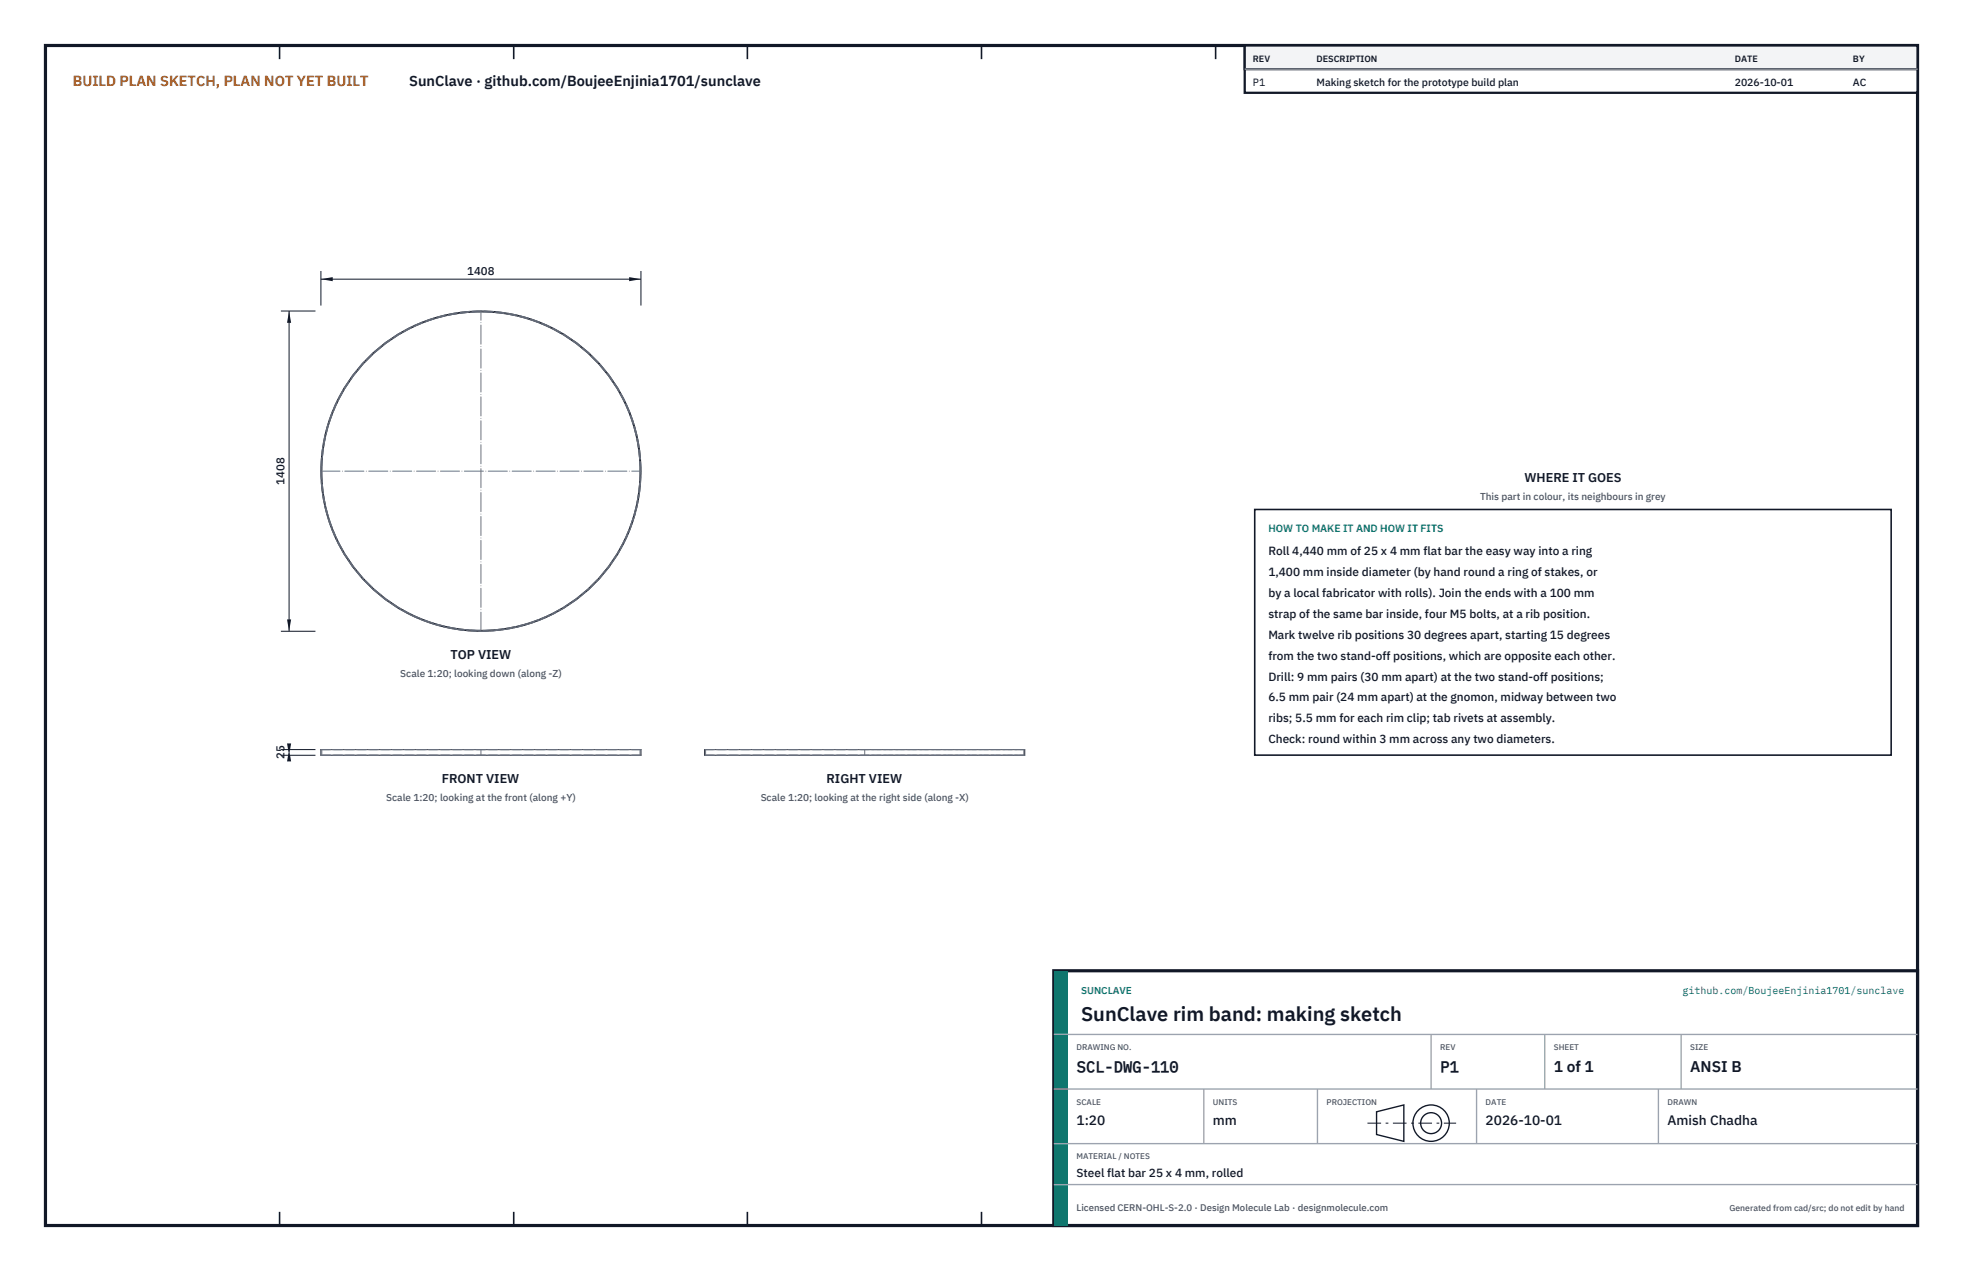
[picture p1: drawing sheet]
<svg xmlns="http://www.w3.org/2000/svg" width="432mm" height="279mm" viewBox="0 0 432 279" stroke-linecap="round" stroke-linejoin="round" font-family="sans-serif">
<defs><g id="words">
<text font-size="4.4" fill="#111827" x="237.8" y="224.4">SunClave rim band: making sketch</text>
<g font-size="3.4" fill="#111827">
<text x="236.8" y="235.6">SCL-DWG-110</text>
<text x="316.8" y="235.6">P1</text>
<text x="341.8" y="235.6">1 of 1</text>
<text x="371.8" y="235.6">ANSI B</text>
</g>
<text font-size="3.2" fill="#b45309" x="16" y="19">BUILD PLAN SKETCH, PLAN NOT YET BUILT</text>
<text font-size="3.2" fill="#111827" x="90" y="19">SunClave · github.com/BoujeeEnjinia1701/sunclave</text>
<g font-size="3" fill="#111827">
<text x="236.8" y="247.2">1:20</text>
<text x="266.8" y="247.2">mm</text>
<text x="326.8" y="247.2">2026-10-01</text>
<text x="366.8" y="247.2">Amish Chadha</text>
</g>
<g font-size="2.8" fill="#111827">
<text x="335.3" y="106">WHERE IT GOES</text>
<text x="99.1" y="144.8">TOP VIEW</text>
<text x="97.2" y="172">FRONT VIEW</text>
<text x="181.8" y="172">RIGHT VIEW</text>
</g>
<g font-size="2.6" fill="#111827">
<text x="279" y="122">Roll 4,440 mm of 25 x 4 mm flat bar the easy way into a ring</text>
<text x="279" y="126.6">1,400 mm inside diameter (by hand round a ring of stakes, or</text>
<text x="279" y="131.2">by a local fabricator with rolls). Join the ends with a 100 mm</text>
<text x="279" y="135.8">strap of the same bar inside, four M5 bolts, at a rib position.</text>
<text x="279" y="140.4">Mark twelve rib positions 30 degrees apart, starting 15 degrees</text>
<text x="279" y="145">from the two stand-off positions, which are opposite each other.</text>
<text x="279" y="149.6">Drill: 9 mm pairs (30 mm apart) at the two stand-off positions;</text>
<text x="279" y="154.2">6.5 mm pair (24 mm apart) at the gnomon, midway between two</text>
<text x="279" y="158.8">ribs; 5.5 mm for each rim clip; tab rivets at assembly.</text>
<text x="279" y="163.4">Check: round within 3 mm across any two diameters.</text>
<text x="236.8" y="258.8">Steel flat bar 25 x 4 mm, rolled</text>
</g>
<g font-size="2.5" fill="#111827">
<text x="102.8" y="60.4">1408</text>
<text x="62.6" y="106.6" transform="rotate(-90 62.6 106.6)">1408</text>
<text x="62.6" y="166.9" transform="rotate(-90 62.6 166.9)">25</text>
</g>
<g font-size="2.3" fill="#111827">
<text x="275.6" y="18.8">P1</text>
<text x="289.6" y="18.8">Making sketch for the prototype build plan</text>
<text x="381.6" y="18.8">2026-10-01</text>
<text x="407.6" y="18.8">AC</text>
</g>
<text font-size="2.3" fill="#0f766e" x="279" y="117">HOW TO MAKE IT AND HOW IT FITS</text>
<g font-size="2.2" fill="#4b5563">
<text x="325.6" y="110">This part in colour, its neighbours in grey</text>
<text x="88" y="148.8">Scale 1:20; looking down (along -Z)</text>
<text x="85" y="176">Scale 1:20; looking at the front (along +Y)</text>
<text x="167.3" y="176">Scale 1:20; looking at the right side (along -X)</text>
</g>
<g font-size="2.2" fill="#0f766e">
<text x="237.8" y="218.4">SUNCLAVE</text>
<text x="370.1" y="218.4">github.com/BoujeeEnjinia1701/sunclave</text>
</g>
<text font-size="2.1" fill="#4b5563" x="236.8" y="266.2">Licensed CERN-OHL-S-2.0 · Design Molecule Lab · designmolecule.com</text>
<g font-size="2" fill="#111827">
<text x="275.6" y="13.6">REV</text>
<text x="289.6" y="13.6">DESCRIPTION</text>
<text x="381.6" y="13.6">DATE</text>
<text x="407.6" y="13.6">BY</text>
</g>
<text font-size="1.9" fill="#4b5563" x="380.4" y="266.2">Generated from cad/src; do not edit by hand</text>
<g font-size="1.8" fill="#4b5563">
<text x="236.8" y="230.8">DRAWING NO.</text>
<text x="316.8" y="230.8">REV</text>
<text x="341.8" y="230.8">SHEET</text>
<text x="371.8" y="230.8">SIZE</text>
<text x="236.8" y="242.8">SCALE</text>
<text x="266.8" y="242.8">UNITS</text>
<text x="291.8" y="242.8">PROJECTION</text>
<text x="326.8" y="242.8">DATE</text>
<text x="366.8" y="242.8">DRAWN</text>
<text x="236.8" y="254.8">MATERIAL / NOTES</text>
</g>
</g></defs>
<path d="M10 10h411.8v259.4h-411.8z" fill="none" stroke="#111827" stroke-width=".7" stroke-linecap="butt"/>
<g fill="none" stroke="#111827" stroke-width=".35">
<path d="M61.5 10v3M113 10v3M164.4 10v3M215.9 10v3M267.4 10v3M318.9 10v3M370.3 10v3M61.5 266.4v3M113 266.4v3M164.4 266.4v3M215.9 266.4v3M267.4 266.4v3"/>
<path d="M318.9 266.4v3M370.3 266.4v3"/>
</g>
<g fill="none" stroke="#111727" stroke-width=".22">
<path d="M70.6 164.8h70.4v1.2h-70.4zM155 164.8h70.4v1.2h-70.4z"/>
<circle cx="105.8" cy="103.6" r="35.2"/>
<circle cx="105.8" cy="103.6" r="35"/>
</g>
<g fill="none" stroke="#6a7180" stroke-width=".22" stroke-dasharray="2.1 .5">
<path d="M70.8 164.8h70M70.8 166h70M70.8 166v-1.2M140.8 164.8h-70M140.8 166h-70M140.8 166v-1.2M141 164.8h-70.4M141 166h-70.4M155.2 164.8h35M155.2 166h35M155.2 166v-1.2M190.2 164.8h35"/>
<path d="M190.2 166h35M225.2 164.8h-70M225.2 166h-70M225.2 166v-1.2M225.4 164.8h-70.4M225.4 166h-70.4"/>
<circle cx="105.8" cy="103.6" r="35.2"/>
<circle cx="105.8" cy="103.6" r="35"/>
</g>
<path d="M70.6 103.6h70.4M105.8 138.8v-70.4M105.8 166v-1.2M190.2 166v-1.2" fill="none" stroke="#6a7180" stroke-width=".22" stroke-dasharray="4.2 .5 0 .5"/>
<path d="M70.6 59.6v7.6M141 59.6v7.6M70.6 61.4h70.4" fill="none" stroke="#111827" stroke-width=".22"/>
<path d="M70.6 61.4l2.6-.5v.9zM138.4 60.9v.9l2.6-.4z" fill="#111827"/>
<path d="M61.8 68.4h7.6M63.6 68.4v70.4M61.8 138.8h7.6" fill="none" stroke="#111827" stroke-width=".22"/>
<path d="M63.6 68.4l-.5 2.6h.9zM63.1 136.2h.9l-.4 2.6z" fill="#111827"/>
<path d="M61.8 164.8h7.6M61.8 166h7.6M63.6 164.8v1.2" fill="none" stroke="#111827" stroke-width=".22"/>
<path d="M63.6 164.8l-.5 2.6h.9zM63.1 163.4h.9l-.4 2.6z" fill="#111827"/>
<path d="M276 112h140v54h-140z" fill="#fff" stroke="#111827" stroke-width=".35"/>
<path d="M273.8 10h148v10.4h-148z" fill="#fff" stroke="#111827" stroke-width=".5"/>
<path d="M273.8 10h148v5.2h-148z" fill="#f3f4f6" stroke="#111827" stroke-width=".5"/>
<path d="M273.8 15.2h148" fill="none" stroke="#9ca3af" stroke-width=".3"/>
<path d="M231.8 213.4h190v56h-190z" fill="#fff" stroke="#111827" stroke-width=".7" stroke-linecap="butt"/>
<path d="M231.8 213.4h3v56h-3z" fill="#0f766e"/>
<path d="M231.8 227.4h190M231.8 239.4h190M264.8 239.4v12M289.8 239.4v12M314.8 227.4v12M324.8 239.4v12M339.8 227.4v12M364.8 239.4v12M369.8 227.4v12M231.8 251.4h190M231.8 260.4h190" fill="none" stroke="#9ca3af" stroke-width=".3"/>
<g fill="none" stroke="#111827" stroke-width=".3">
<path d="M302.8 244.4l6-1.5v8l-6-1.5z"/>
<circle cx="314.8" cy="246.9" r="4"/>
<circle cx="314.8" cy="246.9" r="2.3"/>
</g>
<path d="M300.8 246.9h19.5" fill="none" stroke="#111827" stroke-width=".22" stroke-dasharray="3 1 .6 1" stroke-linecap="butt"/>
<use href="#words"/>
</svg>
